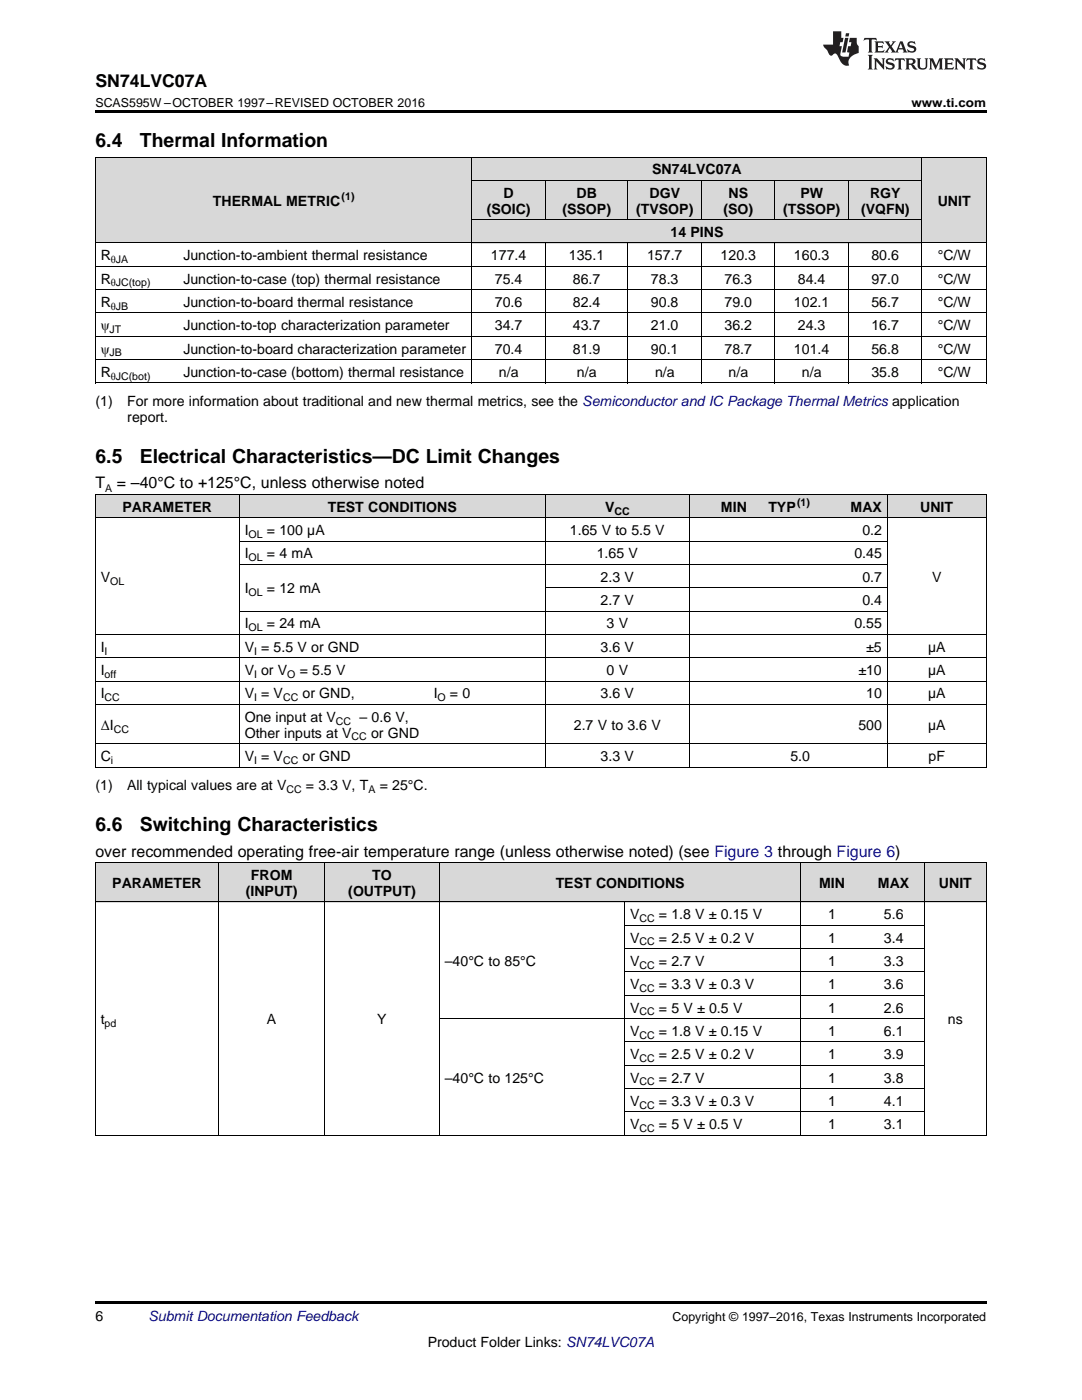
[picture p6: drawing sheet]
<svg xmlns="http://www.w3.org/2000/svg" width="216mm" height="279mm" viewBox="0 0 216 279" stroke-linecap="round" stroke-linejoin="round" font-family="sans-serif">
<defs><g id="words">
<g font-size="3.9">
<text x="19" y="29.3">6.4</text>
<text x="27.9" y="29.3">Thermal Information</text>
<text x="19" y="92.3">6.5</text>
<text x="27.9" y="92.3">Electrical Characteristics—DC Limit Changes</text>
<text x="19" y="165.8">6.6</text>
<text x="27.9" y="165.8">Switching Characteristics</text>
</g>
<text font-size="3.5" x="19" y="17.3">SN74LVC07A</text>
<g font-size="3.2">
<text x="19" y="97.5">T</text>
<text x="23.3" y="97.5">= –40°C to +125°C, unless otherwise noted</text>
<text x="19" y="171">over recommended operating free-air temperature range (unless otherwise noted) (see Figure 3 through Figure 6)</text>
</g>
<g font-size="2.8">
<text x="130.1" y="34.8">SN74LVC07A</text>
<text x="42.5" y="41">THERMAL METRIC</text>
<text x="100.5" y="39.4">D</text>
<text x="115" y="39.4">DB</text>
<text x="129.6" y="39.4">DGV</text>
<text x="145.4" y="39.4">NS</text>
<text x="159.7" y="39.4">PW</text>
<text x="173.6" y="39.4">RGY</text>
<text x="187.1" y="41">UNIT</text>
<text x="97.1" y="42.6">(SOIC)</text>
<text x="112.2" y="42.6">(SSOP)</text>
<text x="126.9" y="42.6">(TVSOP)</text>
<text x="133.8" y="47.3">14 PINS</text>
<text x="144.4" y="42.6">(SO)</text>
<text x="156.2" y="42.6">(TSSOP)</text>
<text x="171.8" y="42.6">(VQFN)</text>
<text x="20.1" y="51.9">R</text>
<text x="36.6" y="51.9">Junction-to-ambient thermal resistance</text>
<text x="98" y="51.9">177.4</text>
<text x="113.5" y="51.9">135.1</text>
<text x="129.1" y="51.9">157.7</text>
<text x="143.8" y="51.9">120.3</text>
<text x="158.4" y="51.9">160.3</text>
<text x="173.9" y="51.9">80.6</text>
<text x="187.1" y="51.9">°C/W</text>
<text x="20.1" y="56.6">R</text>
<text x="36.6" y="56.6">Junction-to-case (top) thermal resistance</text>
<text x="98.7" y="56.6">75.4</text>
<text x="114.3" y="56.6">86.7</text>
<text x="129.9" y="56.6">78.3</text>
<text x="144.6" y="56.6">76.3</text>
<text x="159.2" y="56.6">84.4</text>
<text x="173.9" y="56.6">97.0</text>
<text x="187.1" y="56.6">°C/W</text>
<text x="20.1" y="61.2">R</text>
<text x="20.1" y="65.9">ψ</text>
<text x="36.6" y="61.2">Junction-to-board thermal resistance</text>
<text x="36.6" y="65.9">Junction-to-top characterization parameter</text>
<text x="98.7" y="61.2">70.6</text>
<text x="98.7" y="65.9">34.7</text>
<text x="114.3" y="61.2">82.4</text>
<text x="114.3" y="65.9">43.7</text>
<text x="129.9" y="61.2">90.8</text>
<text x="129.9" y="65.9">21.0</text>
<text x="144.6" y="61.2">79.0</text>
<text x="144.6" y="65.9">36.2</text>
<text x="158.4" y="61.2">102.1</text>
<text x="159.2" y="65.9">24.3</text>
<text x="173.9" y="61.2">56.7</text>
<text x="173.9" y="65.9">16.7</text>
<text x="187.1" y="61.2">°C/W</text>
<text x="187.1" y="65.9">°C/W</text>
<text x="20.1" y="70.6">ψ</text>
<text x="36.6" y="70.6">Junction-to-board characterization parameter</text>
<text x="98.7" y="70.6">70.4</text>
<text x="114.3" y="70.6">81.9</text>
<text x="129.9" y="70.6">90.1</text>
<text x="144.6" y="70.6">78.7</text>
<text x="158.4" y="70.6">101.4</text>
<text x="173.9" y="70.6">56.8</text>
<text x="187.1" y="70.6">°C/W</text>
<text x="20.1" y="75.2">R</text>
<text x="36.6" y="75.2">Junction-to-case (bottom) thermal resistance</text>
<text x="99.6" y="75.2">n/a</text>
<text x="115.1" y="75.2">n/a</text>
<text x="130.7" y="75.2">n/a</text>
<text x="145.4" y="75.2">n/a</text>
<text x="160" y="75.2">n/a</text>
<text x="173.9" y="75.2">35.8</text>
<text x="187.1" y="75.2">°C/W</text>
<text x="19" y="81.1">(1)</text>
<text x="25.4" y="81.1">For more information about traditional and new thermal metrics, see the Semiconductor and IC Package Thermal Metrics application</text>
<text x="25.4" y="84.2">report.</text>
<text x="24.4" y="102.1">PARAMETER</text>
<text x="48.8" y="106.8">I</text>
<text x="53.3" y="106.8">= 100 µA</text>
<text x="65.4" y="102.1">TEST CONDITIONS</text>
<text x="113.7" y="106.8">1.65 V to 5.5 V</text>
<text x="120.7" y="102.1">V</text>
<text x="143.9" y="102.1">MIN</text>
<text x="153.3" y="102.1">TYP</text>
<text x="169.7" y="102.1">MAX</text>
<text x="172.1" y="106.8">0.2</text>
<text x="183.6" y="102.1">UNIT</text>
<text x="48.8" y="111.4">I</text>
<text x="53.3" y="111.4">= 4 mA</text>
<text x="119.1" y="111.4">1.65 V</text>
<text x="170.5" y="111.4">0.45</text>
<text x="20.1" y="116.1">V</text>
<text x="48.8" y="118.4">I</text>
<text x="53.3" y="118.4">= 12 mA</text>
<text x="119.8" y="116.1">2.3 V</text>
<text x="172.1" y="116.1">0.7</text>
<text x="186" y="116.1">V</text>
<text x="48.8" y="125.4">I</text>
<text x="53.3" y="125.4">= 24 mA</text>
<text x="119.8" y="120.8">2.7 V</text>
<text x="121" y="125.4">3 V</text>
<text x="170.5" y="125.4">0.55</text>
<text x="172.1" y="120.8">0.4</text>
<text x="20.1" y="130.1">I</text>
<text x="48.8" y="130.1">V = 5.5 V or GND</text>
<text x="119.8" y="130.1">3.6 V</text>
<text x="172.9" y="130.1">±5</text>
<text x="185.2" y="130.1">µA</text>
<text x="20.1" y="134.7">I</text>
<text x="48.8" y="134.7">V or V</text>
<text x="59.8" y="134.7">= 5.5 V</text>
<text x="121" y="134.7">0 V</text>
<text x="171.3" y="134.7">±10</text>
<text x="185.2" y="134.7">µA</text>
<text x="20.1" y="139.4">I</text>
<text x="48.8" y="139.4">V = V</text>
<text x="60.4" y="139.4">or GND,</text>
<text x="86.5" y="139.4">I</text>
<text x="89.8" y="139.4">= 0</text>
<text x="119.8" y="139.4">3.6 V</text>
<text x="172.9" y="139.4">10</text>
<text x="185.2" y="139.4">µA</text>
<text x="20.1" y="145.6">ΔI</text>
<text x="48.8" y="144">One input at V</text>
<text x="48.8" y="147.2">Other inputs at V</text>
<text x="71.8" y="144">– 0.6 V,</text>
<text x="74" y="147.2">or GND</text>
<text x="114.5" y="145.6">2.7 V to 3.6 V</text>
<text x="171.3" y="145.6">500</text>
<text x="185.2" y="145.6">µA</text>
<text x="20.1" y="151.9">C</text>
<text x="48.8" y="151.9">V = V</text>
<text x="60.4" y="151.9">or GND</text>
<text x="119.8" y="151.9">3.3 V</text>
<text x="157.7" y="151.9">5.0</text>
<text x="185.3" y="151.9">pF</text>
<text x="19" y="157.7">(1)</text>
<text x="25.4" y="157.7">All typical values are at V</text>
<text x="61" y="157.7">= 3.3 V, T</text>
<text x="75.8" y="157.7">= 25°C.</text>
<text x="22.4" y="177.2">PARAMETER</text>
<text x="49" y="178.8">(INPUT)</text>
<text x="50.1" y="175.6">FROM</text>
<text x="69.5" y="178.8">(OUTPUT)</text>
<text x="74.3" y="175.6">TO</text>
<text x="110.9" y="177.2">TEST CONDITIONS</text>
<text x="163.4" y="177.2">MIN</text>
<text x="175.2" y="177.2">MAX</text>
<text x="187.4" y="177.2">UNIT</text>
<text x="125.7" y="183.4">V</text>
<text x="131.5" y="183.4">= 1.8 V ± 0.15 V</text>
<text x="165.2" y="183.4">1</text>
<text x="176.4" y="183.4">5.6</text>
<text x="125.7" y="188.1">V</text>
<text x="131.5" y="188.1">= 2.5 V ± 0.2 V</text>
<text x="165.2" y="188.1">1</text>
<text x="176.4" y="188.1">3.4</text>
<text x="88.8" y="192.8">–40°C to 85°C</text>
<text x="125.7" y="192.8">V</text>
<text x="125.7" y="197.4">V</text>
<text x="131.5" y="192.8">= 2.7 V</text>
<text x="131.5" y="197.4">= 3.3 V ± 0.3 V</text>
<text x="165.2" y="192.8">1</text>
<text x="165.2" y="197.4">1</text>
<text x="176.4" y="192.8">3.3</text>
<text x="176.4" y="197.4">3.6</text>
<text x="125.7" y="202.1">V</text>
<text x="131.5" y="202.1">= 5 V ± 0.5 V</text>
<text x="165.2" y="202.1">1</text>
<text x="176.4" y="202.1">2.6</text>
<text x="20.1" y="204.4">t</text>
<text x="53.3" y="204.4">A</text>
<text x="75.3" y="204.4">Y</text>
<text x="125.7" y="206.7">V</text>
<text x="131.5" y="206.7">= 1.8 V ± 0.15 V</text>
<text x="165.2" y="206.7">1</text>
<text x="176.4" y="206.7">6.1</text>
<text x="189.2" y="204.4">ns</text>
<text x="125.7" y="211.4">V</text>
<text x="131.5" y="211.4">= 2.5 V ± 0.2 V</text>
<text x="165.2" y="211.4">1</text>
<text x="176.4" y="211.4">3.9</text>
<text x="88.8" y="216">–40°C to 125°C</text>
<text x="125.7" y="216">V</text>
<text x="125.7" y="220.7">V</text>
<text x="131.5" y="216">= 2.7 V</text>
<text x="131.5" y="220.7">= 3.3 V ± 0.3 V</text>
<text x="165.2" y="216">1</text>
<text x="165.2" y="220.7">1</text>
<text x="176.4" y="216">3.8</text>
<text x="176.4" y="220.7">4.1</text>
<text x="125.7" y="225.4">V</text>
<text x="131.5" y="225.4">= 5 V ± 0.5 V</text>
<text x="165.2" y="225.4">1</text>
<text x="176.4" y="225.4">3.1</text>
<text x="19" y="263.6">6</text>
<text x="85.3" y="268.9">Product Folder Links: SN74LVC07A</text>
</g>
<text font-size="2.8" fill="#0000c8" x="29.6" y="263.6">Submit Documentation Feedback</text>
<g font-size="2.5">
<text x="19" y="21.4">SCAS595W –OCTOBER 1997–REVISED OCTOBER 2016</text>
<text x="181.9" y="21.4">www.ti.com</text>
<text x="134.2" y="263.6">Copyright © 1997–2016, Texas Instruments Incorporated</text>
</g>
<g font-size="2.1">
<text x="68.2" y="39.9">(1)</text>
<text x="22.1" y="52.5">θJA</text>
<text x="22.1" y="57.2">θJC(top)</text>
<text x="22.1" y="61.8">θJB</text>
<text x="21.9" y="66.5">JT</text>
<text x="21.9" y="71.1">JB</text>
<text x="22.1" y="75.8">θJC(bot)</text>
<text x="21" y="98.1">A</text>
<text x="159" y="101">(1)</text>
<text x="49.6" y="107.4">OL</text>
<text x="122.6" y="102.7">CC</text>
<text x="49.6" y="112">OL</text>
<text x="22" y="116.7">OL</text>
<text x="49.6" y="119">OL</text>
<text x="49.6" y="126">OL</text>
<text x="20.9" y="130.6">I</text>
<text x="50.7" y="130.6">I</text>
<text x="20.9" y="135.3">off</text>
<text x="50.7" y="135.3">I</text>
<text x="57.3" y="135.3">O</text>
<text x="20.9" y="139.9">CC</text>
<text x="50.7" y="139.9">I</text>
<text x="56.5" y="139.9">CC</text>
<text x="87.3" y="139.9">O</text>
<text x="22.7" y="146.2">CC</text>
<text x="67" y="144.6">CC</text>
<text x="70.2" y="147.8">CC</text>
<text x="22.1" y="152.4">i</text>
<text x="50.7" y="152.4">I</text>
<text x="56.5" y="152.4">CC</text>
<text x="57.1" y="158.3">CC</text>
<text x="73.5" y="158.3">A</text>
<text x="127.6" y="184">CC</text>
<text x="127.6" y="188.7">CC</text>
<text x="127.6" y="193.3">CC</text>
<text x="127.6" y="198">CC</text>
<text x="127.6" y="202.6">CC</text>
<text x="20.9" y="205">pd</text>
<text x="127.6" y="207.3">CC</text>
<text x="127.6" y="211.9">CC</text>
<text x="127.6" y="216.6">CC</text>
<text x="127.6" y="221.3">CC</text>
<text x="127.6" y="225.9">CC</text>
</g>
</g></defs>
<g fill="#d8d8d8">
<path d="M19 172.2h24.7v7.9h-24.7z"/>
<path d="M43.7 172.2h21.1v7.9h-21.1z"/>
<path d="M64.8 172.2h22.9v7.9h-22.9z"/>
<path d="M87.7 172.2h37v7.9h-37z"/>
<path d="M124.7 172.2h35.2v7.9h-35.2z"/>
<path d="M159.9 172.2h12.3v7.9h-12.3z"/>
<path d="M172.2 172.2h12.3v7.9h-12.3z"/>
<path d="M184.5 172.2h12.3v7.9h-12.3z"/>
<path d="M19 98.7h28.8v4.7h-28.8z"/>
<path d="M47.8 98.7h37.7v4.7h-37.7z"/>
<path d="M85.5 98.7h23.3v4.7h-23.3z"/>
<path d="M108.8 98.7h28.7v4.7h-28.7z"/>
<path d="M137.5 98.7h12.6v4.7h-12.6z"/>
<path d="M150.1 98.7h12.6v4.7h-12.6z"/>
<path d="M162.7 98.7h14.4v4.7h-14.4z"/>
<path d="M177.1 98.7h19.7v4.7h-19.7z"/>
<path d="M19 31.4h16.5v17.1h-16.5z"/>
<path d="M35.5 31.4h58.7v17.1h-58.7z"/>
<path d="M184 31.4h12.8v17.1h-12.8z"/>
<path d="M94.2 43.9h14.6v4.6h-14.6z"/>
<path d="M108.8 43.9h16.5v4.6h-16.5z"/>
<path d="M125.3 43.9h14.7v4.6h-14.7z"/>
<path d="M140 43.9h14.7v4.6h-14.7z"/>
<path d="M154.7 43.9h14.6v4.6h-14.6z"/>
<path d="M169.3 43.9h14.7v4.6h-14.7z"/>
<path d="M94.2 36.1h14.6v7.8h-14.6z"/>
<path d="M108.8 36.1h16.5v7.8h-16.5z"/>
<path d="M125.3 36.1h14.7v7.8h-14.7z"/>
<path d="M140 36.1h14.7v7.8h-14.7z"/>
<path d="M154.7 36.1h14.6v7.8h-14.6z"/>
<path d="M169.3 36.1h14.7v7.8h-14.7z"/>
<path d="M94.2 31.4h14.6v4.7h-14.6z"/>
<path d="M108.8 31.4h16.5v4.7h-16.5z"/>
<path d="M125.3 31.4h14.7v4.7h-14.7z"/>
<path d="M140 31.4h14.7v4.7h-14.7z"/>
<path d="M154.7 31.4h14.6v4.7h-14.6z"/>
<path d="M169.3 31.4h14.7v4.7h-14.7z"/>
</g>
<g fill="#000">
<path d="M19 22h177.8v.5h-177.8zM19 76.4l.2 .1zM94.1 76.4l.1 .1zM108.7 76.4l.1 .1zM125.2 76.4l.1 .1zM139.9 76.4l.1 .1zM154.6 76.4l.1 .1zM169.2 76.4l.1 .1zM183.9 76.4l.1 .1zM196.7 76.4l.1 .1zM19 153.1h.2zM85.4 153.1h.1z"/>
<path d="M108.7 153.1h.1zM137.4 153.1h.1zM150 153.1h.1zM162.6 153.1h.1zM177 153.1h.1zM196.7 153.1h.1zM19 226.6h.2zM64.7 226.6h.1zM87.6 226.6h.1zM124.6 226.6h.1zM159.8 226.6h.1zM172.1 226.6h.1z"/>
<path d="M184.4 226.6h.1zM196.7 226.6h.1zM19 259.7h177.8v.5h-177.8z"/>
</g>
<g fill="none" stroke="#000" stroke-width=".2">
<path d="M19 31.3h177.8M19.1 31.4v45.1M94.1 31.4v45.1M94.2 36h89.8M108.8 36v7.9M125.3 36v7.9M140 36v7.9M154.6 36v7.9M169.3 36v7.9M184 31.4v45.1M196.8 31.4v45.1M19 57.8h177.8"/>
<path d="M19 53.1h177.8M19 48.5h177.8M94.2 43.8h89.8M108.8 48.5v28M125.3 48.5v28M140 48.5v28M154.6 48.5v28M169.3 48.5v28M19 76.4h177.8M19 71.8h177.8M19 67.1h177.8M19 62.5h177.8"/>
<path d="M19 98.7h177.8M19.1 98.7v54.4M47.7 98.7v54.4M108.8 98.7v54.4M137.5 98.7v54.4M177 98.7v54.4M196.8 98.7v54.4M19 103.3h177.8M47.8 112.7h129.3M47.8 108h129.3M108.8 117.3h68.3M19 135.9h177.8"/>
<path d="M19 131.3h177.8M19 126.6h177.8M47.8 122h129.3M19 153.1h177.8M19 148.4h177.8M19 140.6h177.8M19 172.2h177.8M19.1 172.2v54.4M43.6 172.2v54.4M64.8 172.2v54.4M87.6 172.2v54.4M159.8 172.2v54.4"/>
<path d="M184.4 172.2v54.4M196.8 172.2v54.4M19 180h177.8M124.6 180v46.6M124.7 198.6h59.8M124.7 194h59.8M124.7 189.3h59.8M124.7 184.7h59.8M87.7 203.3h96.8M124.7 217.3h59.8M124.7 212.6h59.8M124.7 207.9h59.8"/>
<path d="M19 226.6h177.8M124.7 221.9h59.8"/>
</g>
<g fill="#231f20">
<path d="M172.5 7.6l-.1 .5 .4-.2h.6v.1v2.1l-.2 .4h.9l-.2-.4v-2.1l.1-.1h.5l.5 .2-.2-.5zM174.5 8.3l.2 .3v1.5l-.2 .4h1.8l.2-.6a1.04 1.04 0 0 1-1.3 .2v-.7h.6l.3 .2v-.6l-.3 .2h-.6v-.6l.8-.1 .4 .3-.2-.5zM176.5 8.3l.9 1.1-.9 1.1h.8l-.2-.2 .4-.7 .5 .7-.2 .2h1.5l-.2-.2 .2-.4h.9l.1 .4-.2 .2h1l-.3-.3-.7-1.9h-.5l-.9 2-.8-1 .9-1h-.8l.1 .3-.4 .5-.3-.6 .1-.2zM179.7 8.6l.4 1h-.7zM181.3 8.4a.63 .63 0 0 0-.2 .7 .63 .63 0 0 0 .6 .4l.6 .2 .1 .2a.75 .75 0 0 1-.7 .4 .75 .75 0 0 1-.6-.5l.1 .7 .1-.1a1.11 1.11 0 0 0 1.5-.6 1.13 1.13 0 0 0-1.2-.8l-.1-.4a1.04 1.04 0 0 1 1.2 .2l-.2-.5-.2 .1-.4-.2zM173.2 10.9l.2 .4v2.2l-.2 .4h1l-.3-.4v-2.2l.3-.4zM174.3 11.6l.3 .4v1.5l-.3 .4h.8l-.2-.4v-1.3l1.5 1.7v-1.9l.2-.4h-.7l.2 .4v.9l-1.1-1.3zM177 11.8a.62 .62 0 0 0-.2 .7 .62 .62 0 0 0 .6 .4l.6 .1 .1 .3a.76 .76 0 0 1-.7 .3 .76 .76 0 0 1-.7-.4l.2 .7 .1-.1a1.11 1.11 0 0 0 1.5-.6 1.13 1.13 0 0 0-1.2-.8l-.1-.4a1.04 1.04 0 0 1 1.2 .2l-.2-.6-.2 .1-.5-.1zM178.7 11.6l-.2 .6a.61 .61 0 0 1 .8-.3v1.6l-.2 .4h.9l-.2-.4v-1.6a.63 .63 0 0 1 .7 .3l-.1-.6zM180.6 11.6l.3 .4v1.5l-.3 .4h1l-.2-.2-.1-.8 .6 .2a.76 .76 0 0 0 1.2 .7l-1-1a.58 .58 0 0 0 .6-.5 .58 .58 0 0 0-.5-.6zM181.4 11.9h.1a.45 .45 0 0 1 .5 .1 .45 .45 0 0 1 .1 .5l-.8 .2zM182.9 11.6l.2 .2a2.17 2.17 0 0 0 .3 1.9 .99 .99 0 0 0 1.6-.6v-1.1l.2-.4h-.7l.2 .2a1.92 1.92 0 0 1-.2 1.8 .6 .6 0 0 1-.9-.5v-1.1l.2-.4zM185.4 11.6l.2 .4v1.5l-.2 .4h.7l-.2-.4v-1.4l.8 1.8 .8-1.8v1.4l-.2 .4h.9l-.2-.4v-1.5l.2-.4h-.8l-.6 1.5-.6-1.5zM188.4 11.6l.2 .4v1.5l-.2 .4h1.8l.1-.6a1.04 1.04 0 0 1-1.2 .1v-.6h.5l.4 .2v-.6l-.4 .2h-.5v-.7h.8l.3 .3-.1-.6zM190.5 11.6l.2 .4v1.5l-.2 .4h.7l-.2-.4v-1.3l1.5 1.7v-1.9l.2-.4h-.7l.2 .4v.9l-1.1-1.3zM192.9 11.6l-.1 .6a.61 .61 0 0 1 .7-.3l.1 1.6-.3 .4h1l-.3-.4 .1-1.6a.63 .63 0 0 1 .7 .3l-.1-.6zM195.2 11.8a.62 .62 0 0 0-.2 .7 .62 .62 0 0 0 .6 .4l.6 .1 .1 .3a.76 .76 0 0 1-.7 .3 .76 .76 0 0 1-.6-.4l.1 .7 .1-.1a1.11 1.11 0 0 0 1.6-.6 1.13 1.13 0 0 0-1.3-.8l-.1-.4a1.04 1.04 0 0 1 1.2 .2l-.1-.6-.2 .1-.5-.1z"/>
<path d="M166.2 6.3v2.6h-1.9v.4l.8 .9a.91 .91 0 0 0 1 .8 .56 .56 0 0 1 .5-.3 .56 .56 0 0 1 .5 .3l.4 .8a1.53 1.53 0 0 0 1.9 1.2 1.54 1.54 0 0 1 1-2.1l.9-.3v-1.4a1.52 1.52 0 0 1-.4-1.6h-1.3l-.2 .8h.5l-.2 .8h-.5l-.1 1v.2l.4 .1-.2 .8a1.93 1.93 0 0 1-1.6-.3l.3-1.8h-.5l.2-.8h.4l.2-.8h-.4v-1.3zM168.6 7.6l-.6 2.9h.7l.6-2.9zM168.8 6.6l-.1 .7h.6l.2-.7z"/>
</g>
<use href="#words"/>
</svg>
